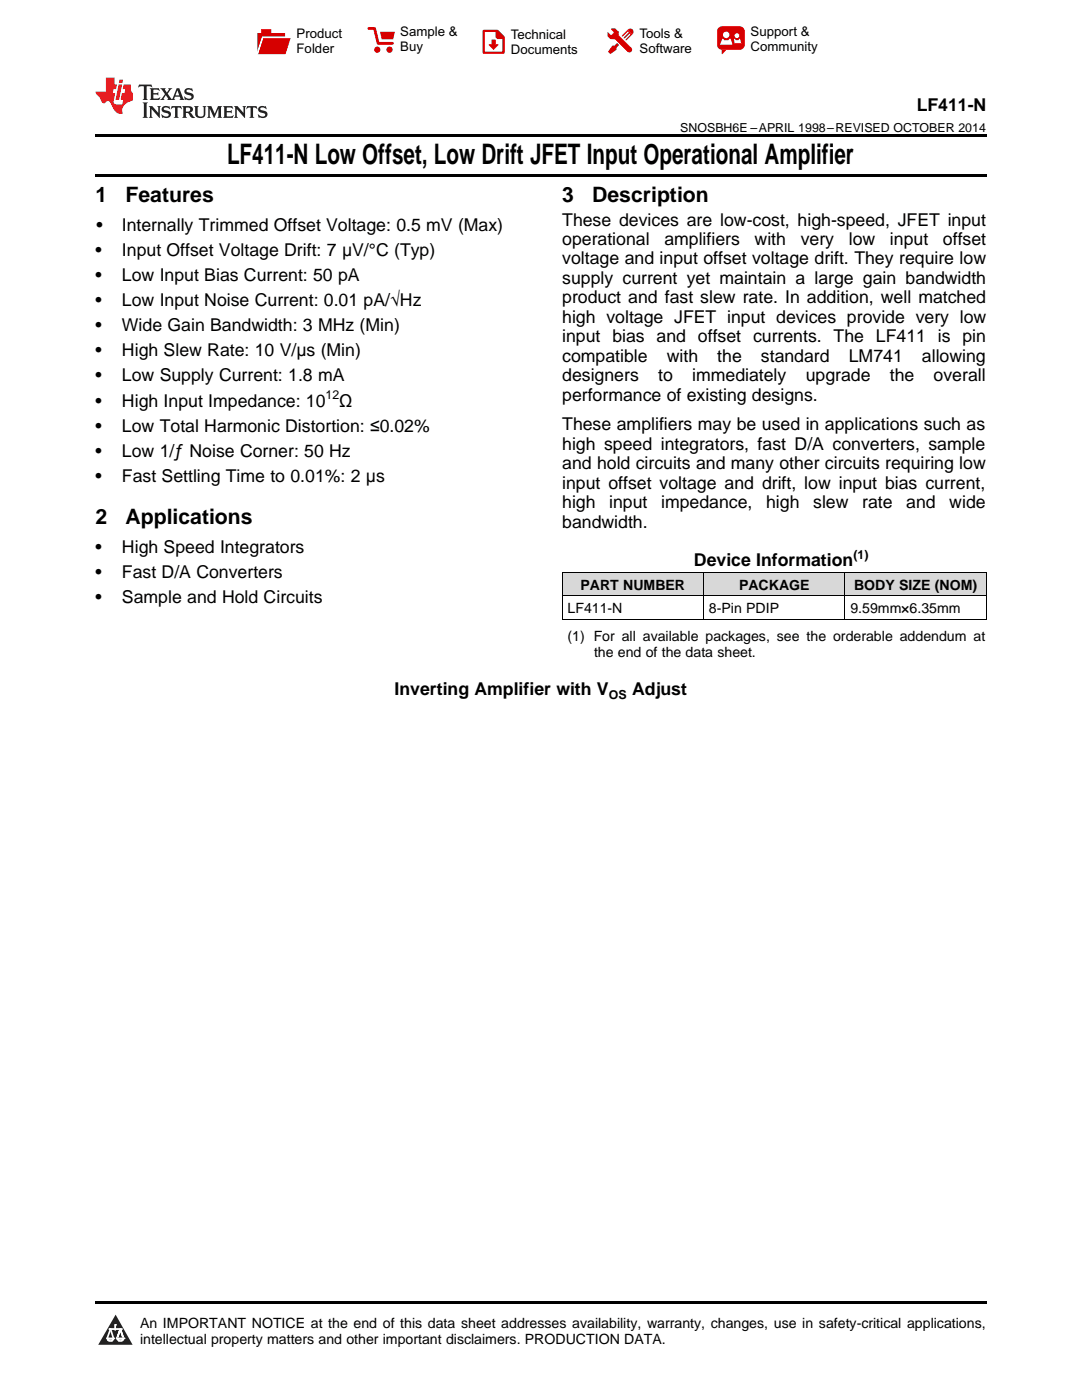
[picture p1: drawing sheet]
<svg xmlns="http://www.w3.org/2000/svg" width="216mm" height="279mm" viewBox="0 0 216 279" stroke-linecap="round" stroke-linejoin="round" font-family="sans-serif">
<defs><g id="words">
<text font-size="5.6" x="45.3" y="32.8">LF411-N Low Offset, Low Drift JFET Input Operational Amplifier</text>
<g font-size="4.2">
<text x="19" y="40.4">1</text>
<text x="25" y="40.4">Features</text>
<text x="112.2" y="40.4">3</text>
<text x="118.2" y="40.4">Description</text>
<text x="19" y="104.6">2</text>
<text x="25" y="104.6">Applications</text>
</g>
<g font-size="3.5">
<text x="182.9" y="22.2">LF411-N</text>
<text x="19.2" y="46.1">•</text>
<text x="24.3" y="46.1">Internally Trimmed Offset Voltage: 0.5 mV (Max)</text>
<text x="112.2" y="45">These devices are low-cost, high-speed, JFET input</text>
<text x="19" y="51.1">•</text>
<text x="24.3" y="51.1">Input Offset Voltage Drift: 7 μV/°C (Typ)</text>
<text x="112.2" y="48.9">operational</text>
<text x="112.2" y="52.8">voltage and input offset voltage drift. They require low</text>
<text x="132.6" y="48.9">amplifiers</text>
<text x="150.6" y="48.9">with</text>
<text x="159.8" y="48.9">very</text>
<text x="169.4" y="48.9">low</text>
<text x="177.6" y="48.9">input</text>
<text x="188.2" y="48.9">offset</text>
<text x="19" y="56.1">•</text>
<text x="24.3" y="56.1">Low Input Bias Current: 50 pA</text>
<text x="112.2" y="56.7">supply current yet maintain a large gain bandwidth</text>
<text x="19" y="61.1">•</text>
<text x="24.3" y="61.1">Low Input Noise Current: 0.01 pA/√Hz</text>
<text x="112.2" y="60.5">product and fast slew rate. In addition, well matched</text>
<text x="112.2" y="64.4">high voltage JFET input devices provide very low</text>
<text x="19" y="66.1">•</text>
<text x="19" y="71.1">•</text>
<text x="24.3" y="66.1">Wide Gain Bandwidth: 3 MHz (Min)</text>
<text x="24.3" y="71.1">High Slew Rate: 10 V/μs (Min)</text>
<text x="112.2" y="68.3">input bias and offset currents. The LF411 is pin</text>
<text x="19" y="76.1">•</text>
<text x="24.3" y="76.1">Low Supply Current: 1.8 mA</text>
<text x="112.2" y="72.2">compatible</text>
<text x="112.2" y="76.1">designers</text>
<text x="131.3" y="76.1">to</text>
<text x="133" y="72.2">with</text>
<text x="138.1" y="76.1">immediately</text>
<text x="143.1" y="72.2">the</text>
<text x="151.8" y="72.2">standard</text>
<text x="160.8" y="76.1">upgrade</text>
<text x="169.4" y="72.2">LM741</text>
<text x="177.6" y="76.1">the</text>
<text x="184" y="72.2">allowing</text>
<text x="186.3" y="76.1">overall</text>
<text x="19" y="81.1">•</text>
<text x="24.3" y="81.1">High Input Impedance: 10</text>
<text x="67.7" y="81.1">Ω</text>
<text x="112.2" y="79.9">performance of existing designs.</text>
<text x="19" y="86.1">•</text>
<text x="24.3" y="86.1">Low Total Harmonic Distortion: ≤0.02%</text>
<text x="112.2" y="85.9">These amplifiers may be used in applications such as</text>
<text x="112.2" y="89.8">high speed integrators, fast D/A converters, sample</text>
<text x="19" y="91.2">•</text>
<text x="24.3" y="91.2">Low 1/ƒ Noise Corner: 50 Hz</text>
<text x="112.2" y="93.7">and hold circuits and many other circuits requiring low</text>
<text x="19" y="96.2">•</text>
<text x="24.3" y="96.2">Fast Settling Time to 0.01%: 2 μs</text>
<text x="112.2" y="97.5">input offset voltage and drift, low input bias current,</text>
<text x="112.2" y="101.4">high</text>
<text x="121.6" y="101.4">input</text>
<text x="131.9" y="101.4">impedance,</text>
<text x="152.9" y="101.4">high</text>
<text x="162.3" y="101.4">slew</text>
<text x="172" y="101.4">rate</text>
<text x="180.8" y="101.4">and</text>
<text x="189.4" y="101.4">wide</text>
<text x="112.2" y="105.3">bandwidth.</text>
<text x="19" y="110.3">•</text>
<text x="24.3" y="110.3">High Speed Integrators</text>
<text x="138.5" y="113">Device Information</text>
<text x="19" y="115.3">•</text>
<text x="24.3" y="115.3">Fast D/A Converters</text>
<text x="19" y="120.3">•</text>
<text x="24.3" y="120.3">Sample and Hold Circuits</text>
<text x="78.7" y="138.8">Inverting Amplifier with V</text>
<text x="126.1" y="138.8">Adjust</text>
</g>
<g font-size="2.8">
<text x="115.8" y="117.7">PART NUMBER</text>
<text x="147.5" y="117.7">PACKAGE</text>
<text x="170.4" y="117.7">BODY SIZE (NOM)</text>
<text x="113.2" y="122.3">LF411-N</text>
<text x="141.5" y="122.3">8-Pin PDIP</text>
<text x="169.7" y="122.3">9.59mm×6.35mm</text>
<text x="113.2" y="127.8">(1) For all available packages, see the orderable addendum at</text>
<text x="118.5" y="131">the end of the data sheet.</text>
<text x="27.9" y="265">An IMPORTANT NOTICE at the end of this data sheet addresses availability, warranty, changes, use in safety-critical applications,</text>
<text x="27.9" y="268.2">intellectual property matters and other important disclaimers. PRODUCTION DATA.</text>
</g>
<g font-size="2.6">
<text x="59.2" y="7.6">Product</text>
<text x="59.2" y="10.6">Folder</text>
<text x="79.9" y="7.3">Sample &amp;</text>
<text x="79.9" y="10.2">Buy</text>
<text x="101.9" y="7.8">Technical</text>
<text x="101.9" y="10.8">Documents</text>
<text x="127.6" y="7.6">Tools &amp;</text>
<text x="127.6" y="10.6">Software</text>
<text x="149.8" y="7.2">Support &amp;</text>
<text x="149.8" y="10.2">Community</text>
</g>
<g font-size="2.5">
<text x="135.7" y="26.3">SNOSBH6E –APRIL 1998–REVISED OCTOBER 2014</text>
<text x="64.9" y="79.7">12</text>
<text x="170.3" y="111.6">(1)</text>
<text x="121.5" y="139.5">OS</text>
</g>
</g></defs>
<g fill="#d8d8d8">
<path d="M112.2 114.3h28.2v4.7h-28.2z"/>
<path d="M140.4 114.3h28.2v4.7h-28.2z"/>
<path d="M168.6 114.3h28.2v4.7h-28.2z"/>
</g>
<path d="M23.1 262.4l3.4 6h-6.9z" fill="#231f20"/>
<path d="M21.4 267.1h1.2l-.3 .5h-.3a.55 .55 0 0 1-.6-.5z" fill-rule="evenodd" fill="#fff"/>
<path d="M21.4 267.1h1.2l-.3 .5h-.3a.55 .55 0 0 1-.6-.5z" fill="none" stroke="#231f20" stroke-width=".34"/>
<path d="M21.4 267.1l1.2 .1-.3 .4h-.5z" fill="none" stroke="#fff" stroke-width=".34"/>
<path d="M23 265.3h.1" fill="none" stroke="#fff" stroke-width=".34"/>
<path d="M23 264.4v.9z" fill="#fff"/>
<path d="M23 264.4v.9z" fill="none" stroke="#fff" stroke-width=".34"/>
<circle cx="23" cy="264.4" r=".17" fill="#fff"/>
<path d="M21.9 265.2h.1" fill="none" stroke="#fff" stroke-width=".34"/>
<path d="M21.9 265.2h2.3z" fill="#fff"/>
<path d="M21.9 265.2h2.3z" fill="none" stroke="#fff" stroke-width=".34"/>
<circle cx="24.2" cy="265.2" r=".17" fill="#fff"/>
<path d="M23.3 267.1h.1" fill="none" stroke="#fff" stroke-width=".34"/>
<path d="M24 265.2l-.7 1.9z" fill="#fff"/>
<path d="M24 265.2l-.7 1.9z" fill="none" stroke="#fff" stroke-width=".34"/>
<path d="M24 265.2l.7 1.9z" fill="#fff"/>
<path d="M24 265.2l.7 1.9z" fill="none" stroke="#fff" stroke-width=".34"/>
<path d="M24.6 267.1h.1" fill="none" stroke="#fff" stroke-width=".34"/>
<circle cx="21.4" cy="267.1" r=".17" fill="#fff"/>
<path d="M22.1 265.2l-.7 1.9z" fill="#fff"/>
<path d="M22.1 265.2l-.7 1.9z" fill="none" stroke="#fff" stroke-width=".34"/>
<path d="M22.1 265.2l.5 1.9z" fill="#fff"/>
<path d="M22.1 265.2l.5 1.9z" fill="none" stroke="#fff" stroke-width=".34"/>
<circle cx="22.6" cy="267.1" r=".17" fill="#fff"/>
<path d="M23.4 267.1h1.3a.65 .65 0 0 1-.7 .5 .65 .65 0 0 1-.6-.5z" fill-rule="evenodd" fill="#fff"/>
<path d="M23.4 267.1h1.3a.65 .65 0 0 1-.7 .5 .65 .65 0 0 1-.6-.5z" fill="none" stroke="#231f20" stroke-width=".34"/>
<path d="M23.4 267.1h1.3l-.4 .5h-.6z" fill="none" stroke="#fff" stroke-width=".34"/>
<path d="M23.3 267.1h.1" fill="none" stroke="#fff" stroke-width=".34"/>
<circle cx="24.7" cy="267.1" r=".17" fill="#fff"/>
<path d="M19 34.8h177.8v.5h-177.8zM19 26.8h177.8v.6h-177.8zM112.2 123.6h.1zM168.5 123.6h.1zM196.7 123.6h.1zM19 259.7h177.8v.5h-177.8z" fill="#000"/>
<path d="M112.2 118.9h84.6M112.2 114.2h84.6M112.2 114.3v9.3M140.4 114.3v9.3M168.6 114.3v9.3M196.8 114.3v9.3M112.2 123.6h84.6" fill="none" stroke="#000" stroke-width=".2"/>
<path d="M27.7 16.9l-.1 .6 .6-.3h.5v.2v2.2l-.2 .4h1l-.2-.4v-2.2v-.2h.5l.6 .3-.2-.6zM29.9 17.6l.2 .4v1.6l-.2 .4h1.9l.1-.6a1.09 1.09 0 0 1-1.3 .1v-.6h.6l.4 .2v-.7l-.2 .2h-.8v-.6l.2-.1a1.01 1.01 0 0 1 1 .3l-.1-.6zM32 17.6l.9 1.2-1 1.2h.9l-.2-.3 .5-.7 .5 .7-.3 .3h1.7l-.2-.3 .1-.4h1l.1 .4-.2 .3h1l-.3-.4-.7-2h-.5l-1 2.2-.8-1.1 .9-1.1h-.9l.2 .2-.4 .7-.4-.7 .2-.2zM35.4 18l.4 1h-.8zM37 17.7a.66 .66 0 0 0-.2 .8 .66 .66 0 0 0 .6 .4l.7 .2 .1 .2a.8 .8 0 0 1-.7 .4 .8 .8 0 0 1-.7-.5l.1 .8 .2-.2a.94 .94 0 0 0 1.1 .1 .94 .94 0 0 0 .4-.9 1.48 1.48 0 0 0-1.3-.6v-.4a1.1 1.1 0 0 1 1.2 .2l-.2-.6-.2 .1-.5-.1zM28.5 20.4l.2 .4v2.3l-.2 .4h1l-.2-.4v-2.3l.2-.4zM29.7 21.2l.2 .4v1.5l-.2 .4h.8l-.3-.4 .1-1.3 1.6 1.8v-2l.2-.4h-.7l.2 .2v1.1l-1.2-1.3zM32.5 21.3a.66 .66 0 0 0-.2 .8 .66 .66 0 0 0 .6 .4l.6 .2 .2 .2a.8 .8 0 0 1-.8 .4 .8 .8 0 0 1-.7-.5l.2 .7 .2-.1a.94 .94 0 0 0 1 .1 .94 .94 0 0 0 .5-1 1.47 1.47 0 0 0-1.3-.6l-.1-.3a1.1 1.1 0 0 1 1.3 .2l-.2-.6-.2 .1-.5-.2zM34.3 21.2l-.2 .6a.64 .64 0 0 1 .8-.3v1.6l-.2 .4h1l-.3-.4 .1-1.6a.66 .66 0 0 1 .8 .3l-.2-.6zM36.3 21.2l.3 .4v1.5l-.3 .4h1l-.2-.2v-.7h.5l.1 .1a.8 .8 0 0 0 1.2 .7l-1-1a.62 .62 0 0 0 .6-.5 .62 .62 0 0 0-.6-.7zM37.1 21.5h.1a.48 .48 0 0 1 .6 0 .48 .48 0 0 1 .1 .6l-.2 .1-.6 .1zM38.7 21.2l.2 .2a2.29 2.29 0 0 0 .4 2 1.05 1.05 0 0 0 1.7-.7v-1.3l.2-.2h-.8l.2 .4v1.1a.61 .61 0 0 1-.6 .6 .61 .61 0 0 1-.6-.6v-1.1l.3-.4zM41.3 21.2l.3 .4v1.5l-.3 .4h.8l-.2-.4v-1.4l.8 1.9 .9-1.9v1.4l-.2 .4h.9l-.2-.4v-1.5l.2-.4h-.8l-.7 1.5-.6-1.5zM44.5 21.2l.2 .4v1.5l-.2 .4h1.9l.2-.6a1.1 1.1 0 0 1-1.4 .2v-.7h.6l.4 .2v-.6l-.2 .1-.8 .1v-.6l.2-.1a1.02 1.02 0 0 1 1.1 .2l-.2-.5zM46.7 21.2l.2 .4v1.5l-.2 .4h.8l-.3-.4 .1-1.3 1.6 1.8v-2l.2-.4h-.7l.2 .2v1.1l-1.2-1.3zM49.3 21.2l-.1 .6a.64 .64 0 0 1 .8-.3v1.6l-.3 .4h1l-.2-.4v-1.6a.66 .66 0 0 1 .8 .3l-.1-.6zM51.7 21.3a.66 .66 0 0 0-.2 .7 .66 .66 0 0 0 .7 .5l.6 .2 .1 .2a.8 .8 0 0 1-.7 .4 .8 .8 0 0 1-.7-.5l.1 .7 .2-.1a.94 .94 0 0 0 1.1 .1 .94 .94 0 0 0 .4-1 1.48 1.48 0 0 0-1.2-.6l-.1-.3a1.1 1.1 0 0 1 1.2 .2l-.2-.6-.1 .1-.6-.2z" fill="#231f20"/>
<path d="M21.1 15.5v2.8h-2v.4l.9 .9a.96 .96 0 0 0 1 1 .59 .59 0 0 1 .5-.4 .59 .59 0 0 1 .5 .3l.4 .8a1.61 1.61 0 0 0 2.1 1.3 1.63 1.63 0 0 1 1.1-2.2l.9-.3v-1.5a1.6 1.6 0 0 1-.4-1.7h-1.4l-.2 .9h.5l-.2 .8h-.5l-.2 1v.3h.5l-.2 .9h-.7a.74 .74 0 0 1-1-.6l.3-1.6h-.5l.2-.8h.5l.1-.9h-.4v-1.4zM23.7 16.9l-.7 3h.8l.6-3zM23.8 15.9l-.1 .7h.7l.2-.7z" fill="#ee1d23"/>
<g fill="#d60000">
<path d="M52.1 5.8h2v.8h2.8v4.2h-5.5v-4.2h.7z" fill-rule="evenodd"/>
<path d="M52.4 7.5h5.6l-1 3.3h-5.6z" fill-rule="evenodd"/>
</g>
<path d="M52.4 7.4h5.7l-.1 .1h-5.5l-1.1 3.3z" fill-rule="evenodd" fill="#fff"/>
<path d="M52.4 7.4h5.7l-.1 .1h-5.5l-1.1 3.3z" fill="none" stroke="#fff" stroke-width=".2"/>
<path d="M73.6 5.7h1.1l.7 2.9h2.9" fill="none" stroke="#d60000" stroke-width=".55"/>
<g fill="#d60000">
<path d="M75.8 6.3h3l-.4 1.6h-2.2z" fill-rule="evenodd"/>
<circle cx="75.3" cy="9.9" r=".62"/>
<circle cx="77.7" cy="9.9" r=".62"/>
</g>
<path d="M96.5 6.2h2.7l1.3 1.2v3.1h-4z" fill="none" stroke="#d60000" stroke-width=".44"/>
<g fill="#d60000">
<path d="M98.1 7.9h.8v1h.5l-.9 1.1-1-1v-.1h.6z" fill-rule="evenodd"/>
<path d="M98.9 6.2h.3l1.3 1.2v.4h-1.3l-.3-.4z" fill-rule="evenodd"/>
<path d="M121.9 5.7h.8l.7 .6 .1 .7 2.5 2.5-.8 .8-2.3-2.3-1.1-.2-.6-.6v-.8l.7 .6 .5-.4v-.2l-.5-.5z" fill-rule="evenodd"/>
<path d="M122.2 9.1h.4l.5-.5 .4 .4-.5 .5v.4l-1.2 .9-.5-.5z" fill-rule="evenodd"/>
<path d="M125.3 5.9a.67 .67 0 0 1 .9 0 .67 .67 0 0 1 0 .9z" fill-rule="evenodd"/>
<path d="M125.3 5.9l.9 .9-1.2 1.2h-.2v-.2l1-.9v-.2h-.2l-.9 1h-.2v-.2l.9-1 .1-.2h-.3l-.9 1h-.2v-.2z" fill-rule="evenodd"/>
<circle cx="125.6" cy="9.9" r=".54"/>
</g>
<path d="M123.3 6.3v.7" fill="none" stroke="#d60000" stroke-width=".2"/>
<g fill="#d60000">
<path d="M143.4 5.5l.6-.2h3.6a.95 .95 0 0 1 1 .9v2.8a.95 .95 0 0 1-1 .9h-3.6a.95 .95 0 0 1-.9-.9v-2.8z" fill-rule="evenodd"/>
<path d="M144 9.9h.9l-.7 .9h-.2z" fill-rule="evenodd"/>
</g>
<g fill="#fff">
<path d="M146.6 8.6h1.3z"/>
<path d="M144.1 7.8h.3l.1 .2h.8l.2-.2h.3l.4 1.1h-2.5z" fill-rule="evenodd"/>
<path d="M146.4 7.8h.3l.1 .2h.5l.2-.2h.2l.2 .8h-1.3z" fill-rule="evenodd"/>
<circle cx="144.9" cy="6.9" r=".65"/>
<circle cx="147" cy="7.1" r=".48"/>
</g>
<use href="#words"/>
</svg>
